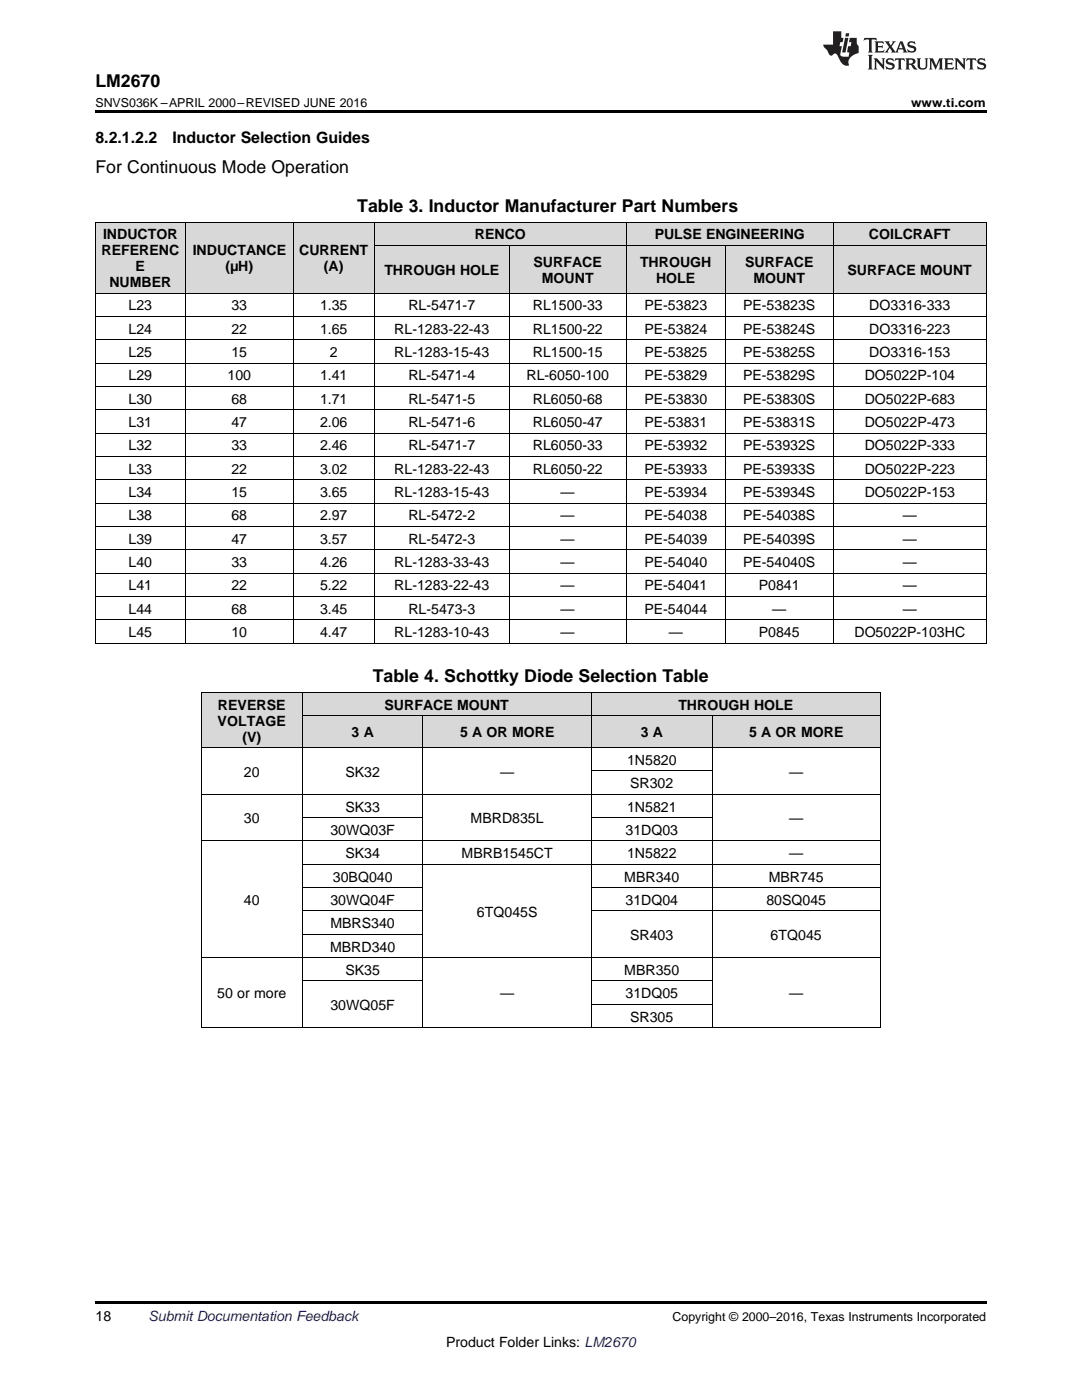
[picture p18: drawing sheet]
<svg xmlns="http://www.w3.org/2000/svg" width="216mm" height="279mm" viewBox="0 0 216 279" stroke-linecap="round" stroke-linejoin="round" font-family="sans-serif">
<defs><g id="words">
<g font-size="3.5">
<text x="19" y="17.3">LM2670</text>
<text x="19" y="34.5">For Continuous Mode Operation</text>
<text x="71.3" y="42.3">Table 3. Inductor Manufacturer Part Numbers</text>
<text x="74.4" y="136.1">Table 4. Schottky Diode Selection Table</text>
</g>
<g font-size="3.2">
<text x="19" y="28.6">8.2.1.2.2</text>
<text x="34.4" y="28.6">Inductor Selection Guides</text>
</g>
<g font-size="2.8">
<text x="20.6" y="47.8">INDUCTOR</text>
<text x="94.8" y="47.8">RENCO</text>
<text x="130.6" y="47.8">PULSE ENGINEERING</text>
<text x="173.4" y="47.8">COILCRAFT</text>
<text x="20.2" y="50.9">REFERENC</text>
<text x="38.5" y="50.9">INDUCTANCE</text>
<text x="59.7" y="50.9">CURRENT</text>
<text x="106.5" y="53.3">SURFACE</text>
<text x="127.7" y="53.3">THROUGH</text>
<text x="148.7" y="53.3">SURFACE</text>
<text x="21.8" y="57.3">NUMBER</text>
<text x="27.1" y="54.1">E</text>
<text x="45" y="54.1">(µH)</text>
<text x="64.6" y="54.1">(A)</text>
<text x="76.7" y="54.9">THROUGH HOLE</text>
<text x="108.1" y="56.4">MOUNT</text>
<text x="130.9" y="56.4">HOLE</text>
<text x="150.3" y="56.4">MOUNT</text>
<text x="169.1" y="54.9">SURFACE MOUNT</text>
<text x="25.6" y="61.9">L23</text>
<text x="46.2" y="61.9">33</text>
<text x="63.9" y="61.9">1.35</text>
<text x="81.5" y="61.9">RL-5471-7</text>
<text x="106.3" y="61.9">RL1500-33</text>
<text x="128.6" y="61.9">PE-53823</text>
<text x="148.3" y="61.9">PE-53823S</text>
<text x="173.5" y="61.9">DO3316-333</text>
<text x="25.6" y="66.6">L24</text>
<text x="25.6" y="71.3">L25</text>
<text x="46.2" y="66.6">22</text>
<text x="46.2" y="71.3">15</text>
<text x="63.9" y="66.6">1.65</text>
<text x="65.8" y="71.3">2</text>
<text x="78.7" y="66.6">RL-1283-22-43</text>
<text x="78.7" y="71.3">RL-1283-15-43</text>
<text x="106.3" y="66.6">RL1500-22</text>
<text x="106.3" y="71.3">RL1500-15</text>
<text x="128.6" y="66.6">PE-53824</text>
<text x="128.6" y="71.3">PE-53825</text>
<text x="148.3" y="66.6">PE-53824S</text>
<text x="148.3" y="71.3">PE-53825S</text>
<text x="173.5" y="66.6">DO3316-223</text>
<text x="173.5" y="71.3">DO3316-153</text>
<text x="25.6" y="75.9">L29</text>
<text x="45.4" y="75.9">100</text>
<text x="63.9" y="75.9">1.41</text>
<text x="81.5" y="75.9">RL-5471-4</text>
<text x="105.1" y="75.9">RL-6050-100</text>
<text x="128.6" y="75.9">PE-53829</text>
<text x="148.3" y="75.9">PE-53829S</text>
<text x="172.5" y="75.9">DO5022P-104</text>
<text x="25.6" y="80.6">L30</text>
<text x="46.2" y="80.6">68</text>
<text x="63.9" y="80.6">1.71</text>
<text x="81.5" y="80.6">RL-5471-5</text>
<text x="106.3" y="80.6">RL6050-68</text>
<text x="128.6" y="80.6">PE-53830</text>
<text x="148.3" y="80.6">PE-53830S</text>
<text x="172.5" y="80.6">DO5022P-683</text>
<text x="25.6" y="85.2">L31</text>
<text x="25.6" y="89.9">L32</text>
<text x="46.2" y="85.2">47</text>
<text x="46.2" y="89.9">33</text>
<text x="63.9" y="85.2">2.06</text>
<text x="63.9" y="89.9">2.46</text>
<text x="81.5" y="85.2">RL-5471-6</text>
<text x="81.5" y="89.9">RL-5471-7</text>
<text x="106.3" y="85.2">RL6050-47</text>
<text x="106.3" y="89.9">RL6050-33</text>
<text x="128.6" y="85.2">PE-53831</text>
<text x="128.6" y="89.9">PE-53932</text>
<text x="148.3" y="85.2">PE-53831S</text>
<text x="148.3" y="89.9">PE-53932S</text>
<text x="172.5" y="85.2">DO5022P-473</text>
<text x="172.5" y="89.9">DO5022P-333</text>
<text x="25.6" y="94.5">L33</text>
<text x="46.2" y="94.5">22</text>
<text x="63.9" y="94.5">3.02</text>
<text x="78.7" y="94.5">RL-1283-22-43</text>
<text x="106.3" y="94.5">RL6050-22</text>
<text x="128.6" y="94.5">PE-53933</text>
<text x="148.3" y="94.5">PE-53933S</text>
<text x="172.5" y="94.5">DO5022P-223</text>
<text x="25.6" y="99.2">L34</text>
<text x="46.2" y="99.2">15</text>
<text x="63.9" y="99.2">3.65</text>
<text x="78.7" y="99.2">RL-1283-15-43</text>
<text x="111.9" y="99.2">—</text>
<text x="128.6" y="99.2">PE-53934</text>
<text x="148.3" y="99.2">PE-53934S</text>
<text x="172.5" y="99.2">DO5022P-153</text>
<text x="25.6" y="103.9">L38</text>
<text x="46.2" y="103.9">68</text>
<text x="63.9" y="103.9">2.97</text>
<text x="81.5" y="103.9">RL-5472-2</text>
<text x="111.9" y="103.9">—</text>
<text x="128.6" y="103.9">PE-54038</text>
<text x="148.3" y="103.9">PE-54038S</text>
<text x="180.1" y="103.9">—</text>
<text x="25.6" y="108.5">L39</text>
<text x="25.6" y="113.2">L40</text>
<text x="46.2" y="108.5">47</text>
<text x="46.2" y="113.2">33</text>
<text x="63.9" y="108.5">3.57</text>
<text x="63.9" y="113.2">4.26</text>
<text x="78.7" y="113.2">RL-1283-33-43</text>
<text x="81.5" y="108.5">RL-5472-3</text>
<text x="111.9" y="108.5">—</text>
<text x="111.9" y="113.2">—</text>
<text x="128.6" y="108.5">PE-54039</text>
<text x="128.6" y="113.2">PE-54040</text>
<text x="148.3" y="108.5">PE-54039S</text>
<text x="148.3" y="113.2">PE-54040S</text>
<text x="180.1" y="108.5">—</text>
<text x="180.1" y="113.2">—</text>
<text x="25.6" y="117.8">L41</text>
<text x="46.2" y="117.8">22</text>
<text x="63.9" y="117.8">5.22</text>
<text x="78.7" y="117.8">RL-1283-22-43</text>
<text x="111.9" y="117.8">—</text>
<text x="128.6" y="117.8">PE-54041</text>
<text x="151.4" y="117.8">P0841</text>
<text x="180.1" y="117.8">—</text>
<text x="25.6" y="122.5">L44</text>
<text x="46.2" y="122.5">68</text>
<text x="63.9" y="122.5">3.45</text>
<text x="81.5" y="122.5">RL-5473-3</text>
<text x="111.9" y="122.5">—</text>
<text x="128.6" y="122.5">PE-54044</text>
<text x="154.1" y="122.5">—</text>
<text x="180.1" y="122.5">—</text>
<text x="25.6" y="127.1">L45</text>
<text x="46.2" y="127.1">10</text>
<text x="63.9" y="127.1">4.47</text>
<text x="78.7" y="127.1">RL-1283-10-43</text>
<text x="111.9" y="127.1">—</text>
<text x="133.5" y="127.1">—</text>
<text x="151.4" y="127.1">P0845</text>
<text x="170.5" y="127.1">DO5022P-103HC</text>
<text x="43.5" y="141.6">REVERSE</text>
<text x="76.7" y="141.6">SURFACE MOUNT</text>
<text x="135.4" y="141.6">THROUGH HOLE</text>
<text x="43.4" y="144.8">VOLTAGE</text>
<text x="48.4" y="148">(V)</text>
<text x="70.2" y="147.1">3 A</text>
<text x="91.8" y="147.1">5 A OR MORE</text>
<text x="127.8" y="147.1">3 A</text>
<text x="149.5" y="147.1">5 A OR MORE</text>
<text x="48.7" y="155">20</text>
<text x="68.9" y="155">SK32</text>
<text x="99.8" y="155">—</text>
<text x="125.1" y="152.6">1N5820</text>
<text x="157.5" y="155">—</text>
<text x="68.9" y="162">SK33</text>
<text x="125.1" y="162">1N5821</text>
<text x="125.7" y="157.3">SR302</text>
<text x="48.7" y="164.3">30</text>
<text x="65.9" y="166.6">30WQ03F</text>
<text x="93.9" y="164.3">MBRD835L</text>
<text x="124.8" y="166.6">31DQ03</text>
<text x="157.5" y="164.3">—</text>
<text x="68.9" y="171.3">SK34</text>
<text x="92.1" y="171.3">MBRB1545CT</text>
<text x="125.1" y="171.3">1N5822</text>
<text x="157.5" y="171.3">—</text>
<text x="66.4" y="175.9">30BQ040</text>
<text x="124.6" y="175.9">MBR340</text>
<text x="153.4" y="175.9">MBR745</text>
<text x="48.7" y="180.6">40</text>
<text x="65.9" y="180.6">30WQ04F</text>
<text x="65.9" y="185.2">MBRS340</text>
<text x="95.2" y="182.9">6TQ045S</text>
<text x="124.8" y="180.6">31DQ04</text>
<text x="152.9" y="180.6">80SQ045</text>
<text x="65.9" y="189.9">MBRD340</text>
<text x="125.7" y="187.6">SR403</text>
<text x="153.8" y="187.6">6TQ045</text>
<text x="68.9" y="194.6">SK35</text>
<text x="124.6" y="194.6">MBR350</text>
<text x="43.4" y="199.2">50 or more</text>
<text x="65.9" y="201.5">30WQ05F</text>
<text x="99.8" y="199.2">—</text>
<text x="124.8" y="199.2">31DQ05</text>
<text x="125.7" y="203.9">SR305</text>
<text x="157.5" y="199.2">—</text>
<text x="19" y="263.6">18</text>
<text x="89" y="268.9">Product Folder Links: LM2670</text>
</g>
<text font-size="2.8" fill="#0000c8" x="29.6" y="263.6">Submit Documentation Feedback</text>
<g font-size="2.5">
<text x="19" y="21.4">SNVS036K –APRIL 2000–REVISED JUNE 2016</text>
<text x="181.8" y="21.4">www.ti.com</text>
<text x="134.2" y="263.6">Copyright © 2000–2016, Texas Instruments Incorporated</text>
</g>
</g></defs>
<g fill="#d8d8d8">
<path d="M40.2 138.3h20.1v11h-20.1z"/>
<path d="M60.3 142.9h24.2v6.4h-24.2z"/>
<path d="M84.5 142.9h33.5v6.4h-33.5z"/>
<path d="M118 142.9h24.1v6.4h-24.1z"/>
<path d="M142.1 142.9h33.5v6.4h-33.5z"/>
<path d="M60.3 138.3h24.2v4.6h-24.2z"/>
<path d="M84.5 138.3h33.5v4.6h-33.5z"/>
<path d="M118 138.3h24.1v4.6h-24.1z"/>
<path d="M142.1 138.3h33.5v4.6h-33.5z"/>
<path d="M19 44.4h18v14.2h-18z"/>
<path d="M37 44.4h21.5v14.2h-21.5z"/>
<path d="M58.5 44.4h16.2v14.2h-16.2z"/>
<path d="M74.7 49h26.9v9.6h-26.9z"/>
<path d="M101.6 49h23.4v9.6h-23.4z"/>
<path d="M125 49h19.7v9.6h-19.7z"/>
<path d="M144.7 49h21.6v9.6h-21.6z"/>
<path d="M166.3 49h30.5v9.6h-30.5z"/>
<path d="M74.7 44.4h26.9v4.6h-26.9z"/>
<path d="M101.6 44.4h23.4v4.6h-23.4z"/>
<path d="M125 44.4h19.7v4.6h-19.7z"/>
<path d="M144.7 44.4h21.6v4.6h-21.6z"/>
<path d="M166.3 44.4h30.5v4.6h-30.5z"/>
</g>
<g fill="#000">
<path d="M19 22h177.8v.5h-177.8zM19 128.4h.2zM58.4 128.4h.1zM74.6 128.4h.1zM101.5 128.4h.1zM124.9 128.4h.1zM144.6 128.4h.1zM166.2 128.4h.1zM196.7 128.4h.1zM40.2 205.1h.1zM84.3 205.1h.2zM117.9 205.1h.1z"/>
<path d="M142 205.1h.1zM175.5 205.1h.1zM19 259.7h177.8v.5h-177.8z"/>
</g>
<g fill="none" stroke="#000" stroke-width=".2">
<path d="M19 58.5h177.8M19 44.3h177.8M19.1 44.3v84.1M37 44.3v84.1M58.5 44.3v84.1M74.7 44.3v84.1M74.7 49h122.1M101.6 49v79.4M124.9 44.3v84.1M144.7 49v79.4M166.2 44.3v84.1M196.8 44.3v84.1"/>
<path d="M19 77.1h177.8M19 72.5h177.8M19 67.8h177.8M19 63.2h177.8M19 95.8h177.8M19 91.1h177.8M19 86.4h177.8M19 81.8h177.8M19 119h177.8M19 114.4h177.8M19 109.7h177.8M19 105.1h177.8"/>
<path d="M19 100.4h177.8M19 128.4h177.8M19 123.7h177.8M40.2 138.2h135.4M40.3 138.2v66.9M60.3 138.2v66.9M118 138.2v66.9M175.6 138.2v66.9M40.2 158.5h135.4M40.2 149.2h135.4M60.3 142.9h115.3M84.4 142.9v62.2"/>
<path d="M118 153.9h24.1M142.1 142.9v62.2M40.2 167.8h135.4M60.3 177.1h24.2M60.3 172.5h115.3M60.3 163.2h24.2M118 177.1h57.6M118 163.2h24.1M40.2 191.1h135.4M60.3 195.8h24.2M60.3 186.5h24.2M60.3 181.8h24.2"/>
<path d="M118 195.8h24.1M118 181.8h57.6M40.2 205.1h135.4M118 200.4h24.1"/>
</g>
<g fill="#231f20">
<path d="M172.5 7.6l-.1 .5 .4-.2h.6v.1v2.1l-.2 .4h.9l-.2-.4v-2.1l.1-.1h.5l.5 .2-.2-.5zM174.5 8.3l.2 .3v1.5l-.2 .4h1.8l.2-.6a1.04 1.04 0 0 1-1.3 .2v-.7h.6l.3 .2v-.6l-.3 .2h-.6v-.6l.8-.1 .4 .3-.2-.5zM176.5 8.3l.9 1.1-.9 1.1h.8l-.2-.2 .4-.7 .5 .7-.2 .2h1.5l-.2-.2 .2-.4h.9l.1 .4-.2 .2h1l-.3-.3-.7-1.9h-.5l-.9 2-.8-1 .9-1h-.8l.1 .3-.4 .5-.3-.6 .1-.2zM179.7 8.6l.4 1h-.7zM181.3 8.4a.63 .63 0 0 0-.2 .7 .63 .63 0 0 0 .6 .4l.6 .2 .1 .2a.75 .75 0 0 1-.7 .4 .75 .75 0 0 1-.6-.5l.1 .7 .1-.1a1.11 1.11 0 0 0 1.5-.6 1.13 1.13 0 0 0-1.2-.8l-.1-.4a1.04 1.04 0 0 1 1.2 .2l-.2-.5-.2 .1-.4-.2zM173.2 10.9l.2 .4v2.2l-.2 .4h1l-.3-.4v-2.2l.3-.4zM174.3 11.6l.3 .4v1.5l-.3 .4h.8l-.2-.4v-1.3l1.5 1.7v-1.9l.2-.4h-.7l.2 .4v.9l-1.1-1.3zM177 11.8a.62 .62 0 0 0-.2 .7 .62 .62 0 0 0 .6 .4l.6 .1 .1 .3a.76 .76 0 0 1-.7 .3 .76 .76 0 0 1-.7-.4l.2 .7 .1-.1a1.11 1.11 0 0 0 1.5-.6 1.13 1.13 0 0 0-1.2-.8l-.1-.4a1.04 1.04 0 0 1 1.2 .2l-.2-.6-.2 .1-.5-.1zM178.7 11.6l-.2 .6a.61 .61 0 0 1 .8-.3v1.6l-.2 .4h.9l-.2-.4v-1.6a.63 .63 0 0 1 .7 .3l-.1-.6zM180.6 11.6l.3 .4v1.5l-.3 .4h1l-.2-.2-.1-.8 .6 .2a.76 .76 0 0 0 1.2 .7l-1-1a.58 .58 0 0 0 .6-.5 .58 .58 0 0 0-.5-.6zM181.4 11.9h.1a.45 .45 0 0 1 .5 .1 .45 .45 0 0 1 .1 .5l-.8 .2zM182.9 11.6l.2 .2a2.17 2.17 0 0 0 .3 1.9 .99 .99 0 0 0 1.6-.6v-1.1l.2-.4h-.7l.2 .2a1.92 1.92 0 0 1-.2 1.8 .6 .6 0 0 1-.9-.5v-1.1l.2-.4zM185.4 11.6l.2 .4v1.5l-.2 .4h.7l-.2-.4v-1.4l.8 1.8 .8-1.8v1.4l-.2 .4h.9l-.2-.4v-1.5l.2-.4h-.8l-.6 1.5-.6-1.5zM188.4 11.6l.2 .4v1.5l-.2 .4h1.8l.1-.6a1.04 1.04 0 0 1-1.2 .1v-.6h.5l.4 .2v-.6l-.4 .2h-.5v-.7h.8l.3 .3-.1-.6zM190.5 11.6l.2 .4v1.5l-.2 .4h.7l-.2-.4v-1.3l1.5 1.7v-1.9l.2-.4h-.7l.2 .4v.9l-1.1-1.3zM192.9 11.6l-.1 .6a.61 .61 0 0 1 .7-.3l.1 1.6-.3 .4h1l-.3-.4 .1-1.6a.63 .63 0 0 1 .7 .3l-.1-.6zM195.2 11.8a.62 .62 0 0 0-.2 .7 .62 .62 0 0 0 .6 .4l.6 .1 .1 .3a.76 .76 0 0 1-.7 .3 .76 .76 0 0 1-.6-.4l.1 .7 .1-.1a1.11 1.11 0 0 0 1.6-.6 1.13 1.13 0 0 0-1.3-.8l-.1-.4a1.04 1.04 0 0 1 1.2 .2l-.1-.6-.2 .1-.5-.1z"/>
<path d="M166.2 6.3v2.6h-1.9v.4l.8 .9a.91 .91 0 0 0 1 .8 .56 .56 0 0 1 .5-.3 .56 .56 0 0 1 .5 .3l.4 .8a1.53 1.53 0 0 0 1.9 1.2 1.54 1.54 0 0 1 1-2.1l.9-.3v-1.4a1.52 1.52 0 0 1-.4-1.6h-1.3l-.2 .8h.5l-.2 .8h-.5l-.1 1v.2l.4 .1-.2 .8a1.93 1.93 0 0 1-1.6-.3l.3-1.8h-.5l.2-.8h.4l.2-.8h-.4v-1.3zM168.6 7.6l-.6 2.9h.7l.6-2.9zM168.8 6.6l-.1 .7h.6l.2-.7z"/>
</g>
<use href="#words"/>
</svg>
